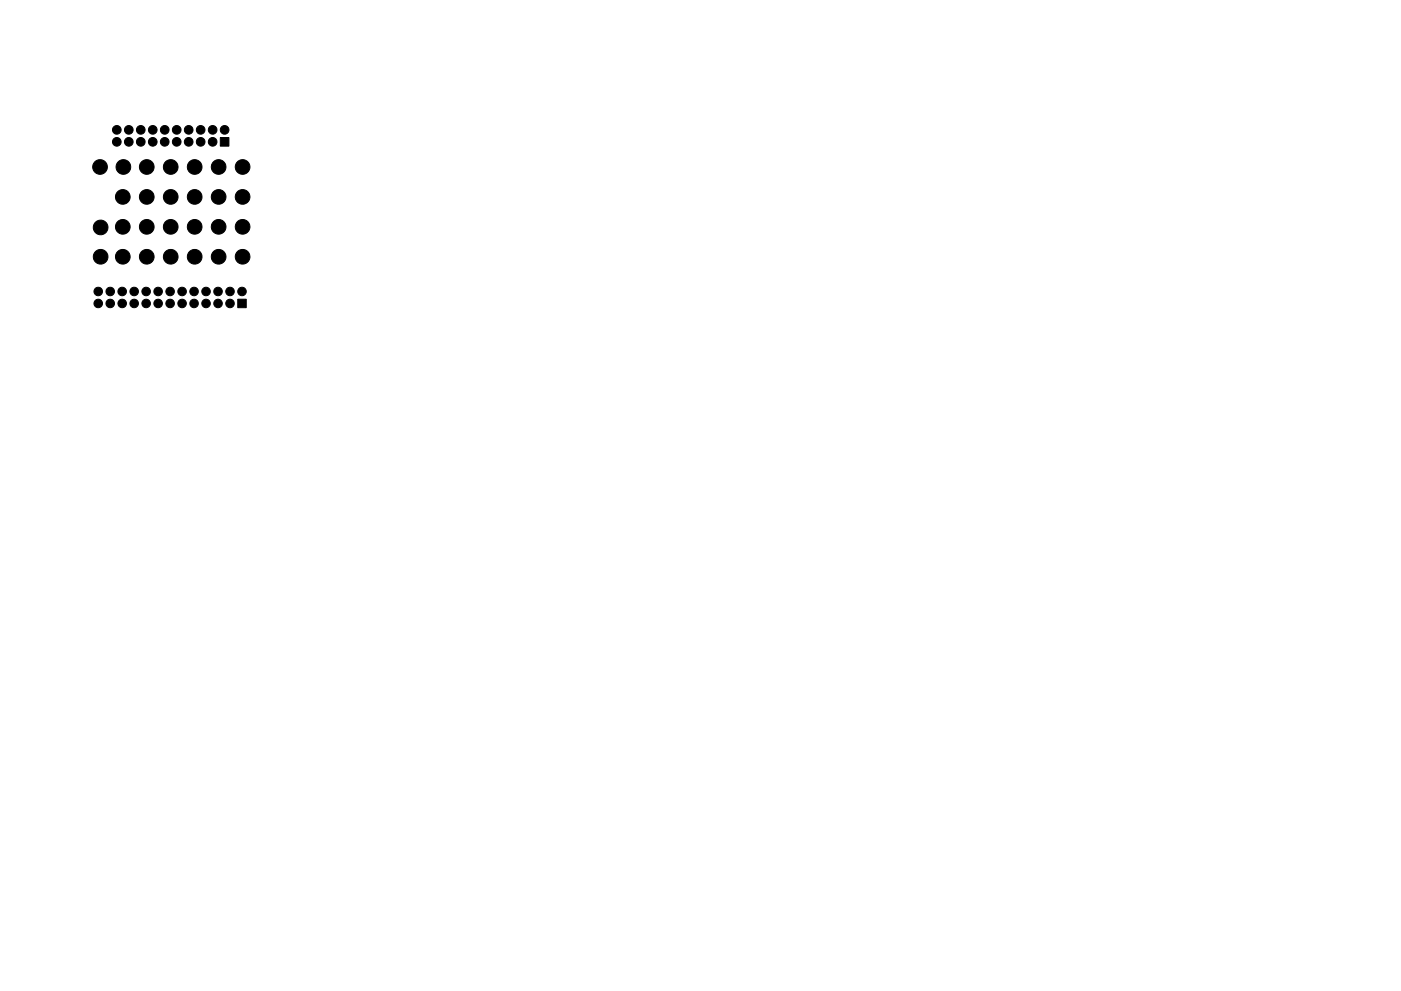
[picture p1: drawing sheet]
<svg xmlns="http://www.w3.org/2000/svg" width="297mm" height="210mm" viewBox="0 0 297 210" stroke-linecap="round" stroke-linejoin="round" font-family="sans-serif">
<g fill="#000" stroke="#000" stroke-width=".21">
<path d="M46.7 29.2h1.8v1.8h-1.8zM50.4 63.5h1.8v1.8h-1.8z"/>
<circle cx="21.2" cy="35.4" r="1.56"/>
<circle cx="24.8" cy="27.6" r=".92"/>
<circle cx="24.8" cy="30.1" r=".92"/>
<circle cx="26.2" cy="35.4" r="1.56"/>
<circle cx="27.3" cy="30.1" r=".92"/>
<circle cx="27.3" cy="27.6" r=".92"/>
<circle cx="29.8" cy="27.6" r=".92"/>
<circle cx="29.8" cy="30.1" r=".92"/>
<circle cx="31.1" cy="35.4" r="1.56"/>
<circle cx="32.4" cy="27.6" r=".92"/>
<circle cx="32.4" cy="30.1" r=".92"/>
<circle cx="34.9" cy="27.6" r=".92"/>
<circle cx="34.9" cy="30.1" r=".92"/>
<circle cx="36.2" cy="35.4" r="1.56"/>
<circle cx="37.5" cy="27.6" r=".92"/>
<circle cx="37.5" cy="30.1" r=".92"/>
<circle cx="40" cy="30.1" r=".92"/>
<circle cx="40" cy="27.6" r=".92"/>
<circle cx="41.3" cy="35.4" r="1.56"/>
<circle cx="42.5" cy="27.6" r=".92"/>
<circle cx="42.5" cy="30.1" r=".92"/>
<circle cx="45.1" cy="30.1" r=".92"/>
<circle cx="45.1" cy="27.6" r=".92"/>
<circle cx="46.4" cy="35.4" r="1.56"/>
<circle cx="47.6" cy="27.6" r=".92"/>
<circle cx="51.4" cy="35.4" r="1.56"/>
<circle cx="21.3" cy="54.5" r="1.56"/>
<circle cx="21.3" cy="48.3" r="1.56"/>
<circle cx="26" cy="41.8" r="1.56"/>
<circle cx="26" cy="54.5" r="1.56"/>
<circle cx="26" cy="48.1" r="1.56"/>
<circle cx="31.1" cy="41.8" r="1.56"/>
<circle cx="31.1" cy="48.1" r="1.56"/>
<circle cx="31.1" cy="54.5" r="1.56"/>
<circle cx="36.2" cy="41.8" r="1.56"/>
<circle cx="36.2" cy="48.1" r="1.56"/>
<circle cx="36.2" cy="54.5" r="1.56"/>
<circle cx="41.3" cy="41.8" r="1.56"/>
<circle cx="41.3" cy="48.1" r="1.56"/>
<circle cx="41.3" cy="54.5" r="1.56"/>
<circle cx="46.4" cy="41.8" r="1.56"/>
<circle cx="46.4" cy="54.5" r="1.56"/>
<circle cx="46.4" cy="48.1" r="1.56"/>
<circle cx="51.4" cy="41.8" r="1.56"/>
<circle cx="51.4" cy="48.1" r="1.56"/>
<circle cx="51.4" cy="54.5" r="1.56"/>
<circle cx="20.8" cy="61.8" r=".9"/>
<circle cx="20.8" cy="64.4" r=".9"/>
<circle cx="23.4" cy="64.4" r=".9"/>
<circle cx="23.4" cy="61.8" r=".9"/>
<circle cx="25.9" cy="64.4" r=".9"/>
<circle cx="25.9" cy="61.8" r=".9"/>
<circle cx="28.4" cy="64.4" r=".9"/>
<circle cx="28.4" cy="61.8" r=".9"/>
<circle cx="31" cy="61.8" r=".9"/>
<circle cx="31" cy="64.4" r=".9"/>
<circle cx="33.5" cy="64.4" r=".9"/>
<circle cx="33.5" cy="61.8" r=".9"/>
<circle cx="36.1" cy="64.4" r=".9"/>
<circle cx="36.1" cy="61.8" r=".9"/>
<circle cx="38.6" cy="64.4" r=".9"/>
<circle cx="38.6" cy="61.8" r=".9"/>
<circle cx="41.1" cy="64.4" r=".9"/>
<circle cx="41.1" cy="61.8" r=".9"/>
<circle cx="43.7" cy="64.4" r=".9"/>
<circle cx="43.7" cy="61.8" r=".9"/>
<circle cx="46.2" cy="64.4" r=".9"/>
<circle cx="46.2" cy="61.8" r=".9"/>
<circle cx="48.8" cy="61.8" r=".9"/>
<circle cx="48.8" cy="64.4" r=".9"/>
<circle cx="51.3" cy="61.8" r=".9"/>
</g>
</svg>
